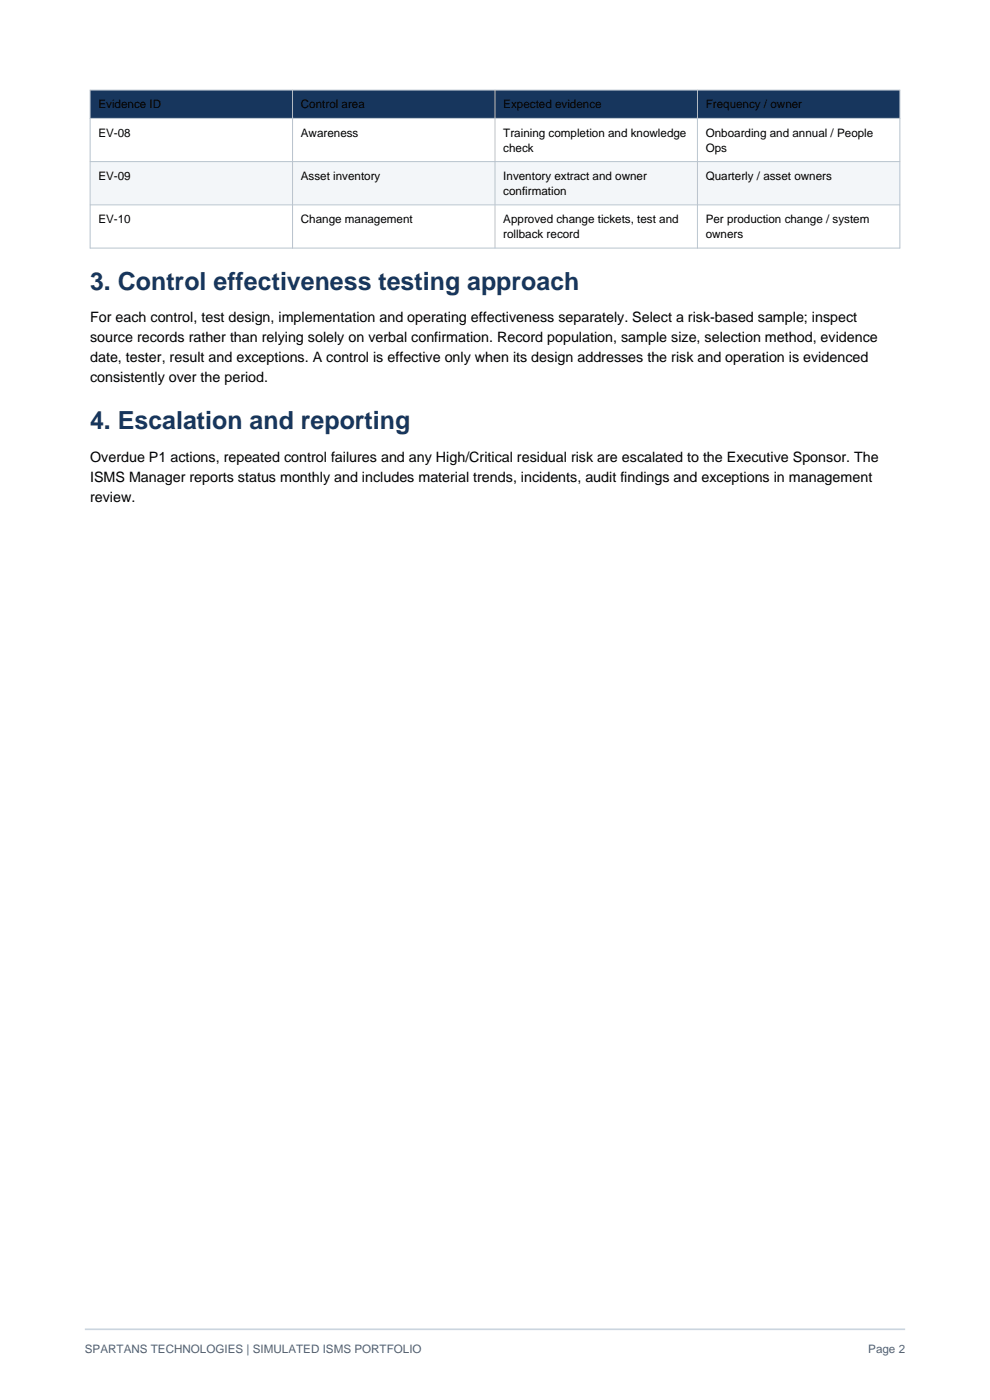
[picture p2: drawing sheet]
<svg xmlns="http://www.w3.org/2000/svg" width="210mm" height="297mm" viewBox="0 0 210 297" stroke-linecap="round" stroke-linejoin="round" font-family="sans-serif">
<defs><g id="words">
<g font-size="5.3" fill="#17365d">
<text x="19.1" y="61.4">3. Control effectiveness testing approach</text>
<text x="19.1" y="91.1">4. Escalation and reporting</text>
</g>
<g font-size="3">
<text x="19.1" y="68.4">For each control, test design, implementation and operating effectiveness separately. Select a risk-based sample; inspect</text>
<text x="19.1" y="72.6">source records rather than relying solely on verbal confirmation. Record population, sample size, selection method, evidence</text>
<text x="19.1" y="76.8">date, tester, result and exceptions. A control is effective only when its design addresses the risk and operation is evidenced</text>
<text x="19.1" y="81.1">consistently over the period.</text>
<text x="19.1" y="98">Overdue P1 actions, repeated control failures and any High/Critical residual risk are escalated to the Executive Sponsor. The</text>
<text x="19.1" y="102.2">ISMS Manager reports status monthly and includes material trends, incidents, audit findings and exceptions in management</text>
<text x="19.1" y="106.5">review.</text>
</g>
<g font-size="2.5">
<text x="20.9" y="23">Evidence ID</text>
<text x="63.8" y="23">Control area</text>
<text x="106.8" y="23">Expected evidence</text>
<text x="149.7" y="23">Frequency / owner</text>
<text x="20.9" y="29">EV-08</text>
<text x="63.8" y="29">Awareness</text>
<text x="106.8" y="29">Training completion and knowledge</text>
<text x="149.7" y="29">Onboarding and annual / People</text>
<text x="106.8" y="32.2">check</text>
<text x="149.7" y="32.2">Ops</text>
<text x="20.9" y="38.2">EV-09</text>
<text x="63.8" y="38.2">Asset inventory</text>
<text x="106.8" y="38.2">Inventory extract and owner</text>
<text x="106.8" y="41.3">confirmation</text>
<text x="149.7" y="38.2">Quarterly / asset owners</text>
<text x="20.9" y="47.3">EV-10</text>
<text x="63.8" y="47.3">Change management</text>
<text x="106.8" y="47.3">Approved change tickets, test and</text>
<text x="149.7" y="47.3">Per production change / system</text>
<text x="106.8" y="50.5">rollback record</text>
<text x="149.7" y="50.5">owners</text>
</g>
<g font-size="2.5" fill="#526273">
<text x="18" y="287">SPARTANS TECHNOLOGIES | SIMULATED ISMS PORTFOLIO</text>
<text x="184.2" y="287">Page 2</text>
</g>
</g></defs>
<path d="M18 282h174" fill="none" stroke="#cbd5df" stroke-width=".35"/>
<path d="M19.1 19.1h171.8v6h-171.8z" fill-rule="evenodd" fill="#17365d"/>
<path d="M19.1 25.1h171.8v9.2h-171.8z" fill-rule="evenodd" fill="#fff"/>
<path d="M19.1 34.3h171.8v9.2h-171.8z" fill-rule="evenodd" fill="#f3f6f9"/>
<path d="M19.1 43.5h171.8v9.1h-171.8z" fill-rule="evenodd" fill="#fff"/>
<path d="M19.1 19.1h171.8v33.5h-171.8zM62.1 19.1v33.5M105 19.1v33.5M147.9 19.1v33.5M19.1 25.1h171.8M19.1 34.3h171.8M19.1 43.5h171.8" fill="none" stroke="#b8c4ce" stroke-width=".21"/>
<use href="#words"/>
</svg>
